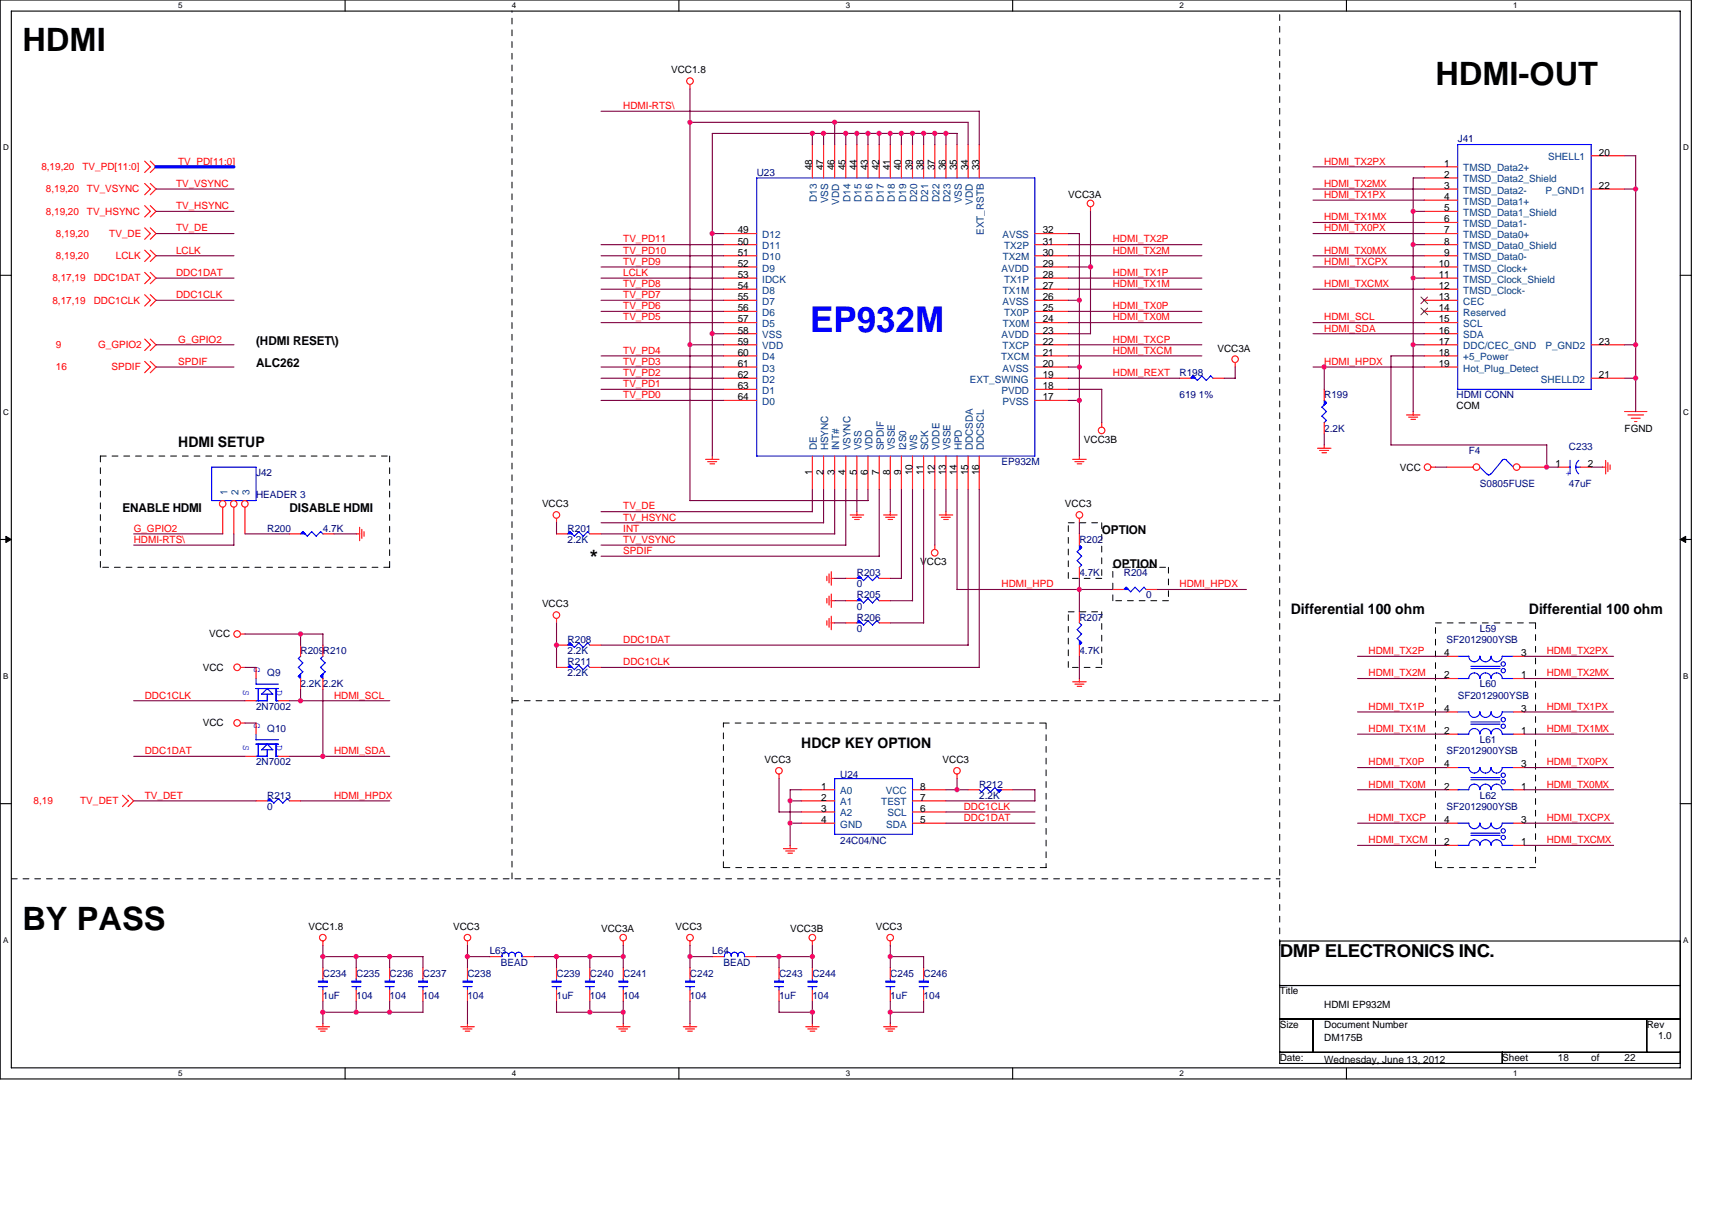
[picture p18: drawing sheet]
<svg xmlns="http://www.w3.org/2000/svg" width="297mm" height="210mm" viewBox="0 0 297 210" stroke-linecap="round" stroke-linejoin="round" font-family="sans-serif">
<defs><g id="words">
<text font-size="6.2" fill="#00f" x="140.6" y="57.7">EP932M</text>
<g font-size="5.6">
<text x="3.9" y="8.9">HDMI</text>
<text x="249.1" y="14.7">HDMI-OUT</text>
<text x="3.9" y="161.4">BY PASS</text>
</g>
<text font-size="3.7" x="102.3" y="98">*</text>
<text font-size="3.1" x="222" y="166.2">DMP ELECTRONICS INC.</text>
<g font-size="2.5">
<text x="30.9" y="77.6">HDMI SETUP</text>
<text x="224" y="106.6">Differential 100 ohm</text>
<text x="265.3" y="106.6">Differential 100 ohm</text>
<text x="139" y="129.7">HDCP KEY OPTION</text>
</g>
<g font-size="2.1">
<text x="44.4" y="59.9">(HDMI RESET\)</text>
<text x="44.4" y="63.7">ALC262</text>
<text x="21.3" y="88.8">ENABLE HDMI</text>
<text x="50.2" y="88.8">DISABLE HDMI</text>
<text x="191.2" y="92.7">OPTION</text>
<text x="193.1" y="98.5">OPTION</text>
</g>
<g font-size="1.7">
<text x="116.4" y="12.7">VCC1.8</text>
<text x="140.9" y="29.5" transform="rotate(-90 140.9 29.5)">48</text>
<text x="142.9" y="29.5" transform="rotate(-90 142.9 29.5)">47</text>
<text x="144.8" y="29.5" transform="rotate(-90 144.8 29.5)">46</text>
<text x="146.7" y="29.5" transform="rotate(-90 146.7 29.5)">45</text>
<text x="148.7" y="29.5" transform="rotate(-90 148.7 29.5)">44</text>
<text x="150.6" y="29.5" transform="rotate(-90 150.6 29.5)">43</text>
<text x="152.5" y="29.5" transform="rotate(-90 152.5 29.5)">42</text>
<text x="154.4" y="29.5" transform="rotate(-90 154.4 29.5)">41</text>
<text x="156.4" y="29.5" transform="rotate(-90 156.4 29.5)">40</text>
<text x="158.3" y="29.5" transform="rotate(-90 158.3 29.5)">39</text>
<text x="160.2" y="29.5" transform="rotate(-90 160.2 29.5)">38</text>
<text x="162.2" y="29.5" transform="rotate(-90 162.2 29.5)">37</text>
<text x="164.1" y="29.5" transform="rotate(-90 164.1 29.5)">36</text>
<text x="166" y="29.5" transform="rotate(-90 166 29.5)">35</text>
<text x="168" y="29.5" transform="rotate(-90 168 29.5)">34</text>
<text x="169.9" y="29.5" transform="rotate(-90 169.9 29.5)">33</text>
<text x="250.6" y="28.9">1</text>
<text x="277.4" y="27">20</text>
<text x="185.4" y="34.4">VCC3A</text>
<text x="250.6" y="32.8">3</text>
<text x="250.6" y="30.9">2</text>
<text x="250.6" y="34.7">4</text>
<text x="277.4" y="32.8">22</text>
<text x="128" y="40.5">49</text>
<text x="180.9" y="40.5">32</text>
<text x="250.6" y="36.7">5</text>
<text x="250.6" y="40.5">7</text>
<text x="250.6" y="38.6">6</text>
<text x="128" y="42.4">50</text>
<text x="128" y="44.4">51</text>
<text x="128" y="46.3">52</text>
<text x="180.9" y="42.4">31</text>
<text x="180.9" y="44.4">30</text>
<text x="180.9" y="46.3">29</text>
<text x="249.6" y="46.3">10</text>
<text x="250.6" y="44.4">9</text>
<text x="250.6" y="42.4">8</text>
<text x="128" y="48.2">53</text>
<text x="128" y="50.2">54</text>
<text x="128" y="52.1">55</text>
<text x="180.9" y="48.2">28</text>
<text x="180.9" y="50.2">27</text>
<text x="180.9" y="52.1">26</text>
<text x="249.6" y="48.2">11</text>
<text x="249.6" y="52.1">13</text>
<text x="249.6" y="50.2">12</text>
<text x="128" y="54">56</text>
<text x="128" y="56">57</text>
<text x="128" y="57.9">58</text>
<text x="128" y="59.8">59</text>
<text x="180.9" y="54">25</text>
<text x="180.9" y="56">24</text>
<text x="180.9" y="57.9">23</text>
<text x="180.9" y="59.8">22</text>
<text x="249.6" y="56">15</text>
<text x="249.6" y="59.8">17</text>
<text x="249.6" y="54">14</text>
<text x="249.6" y="57.9">16</text>
<text x="277.4" y="59.8">23</text>
<text x="128" y="61.7">60</text>
<text x="128" y="63.7">61</text>
<text x="128" y="65.6">62</text>
<text x="180.9" y="61.7">21</text>
<text x="180.9" y="63.7">20</text>
<text x="180.9" y="65.6">19</text>
<text x="211.2" y="61">VCC3A</text>
<text x="249.6" y="63.7">19</text>
<text x="249.6" y="61.7">18</text>
<text x="277.4" y="65.6">21</text>
<text x="128" y="67.5">63</text>
<text x="128" y="69.5">64</text>
<text x="180.9" y="67.5">18</text>
<text x="180.9" y="69.5">17</text>
<text x="252.7" y="71">COM</text>
<text x="188.1" y="76.8">VCC3B</text>
<text x="281.9" y="74.9">FGND</text>
<text x="140.9" y="82.5" transform="rotate(-90 140.9 82.5)">1</text>
<text x="142.9" y="82.5" transform="rotate(-90 142.9 82.5)">2</text>
<text x="144.8" y="82.5" transform="rotate(-90 144.8 82.5)">3</text>
<text x="146.7" y="82.5" transform="rotate(-90 146.7 82.5)">4</text>
<text x="148.7" y="82.5" transform="rotate(-90 148.7 82.5)">5</text>
<text x="150.6" y="82.5" transform="rotate(-90 150.6 82.5)">6</text>
<text x="152.5" y="82.5" transform="rotate(-90 152.5 82.5)">7</text>
<text x="154.4" y="82.5" transform="rotate(-90 154.4 82.5)">8</text>
<text x="156.4" y="82.5" transform="rotate(-90 156.4 82.5)">9</text>
<text x="158.3" y="82.5" transform="rotate(-90 158.3 82.5)">10</text>
<text x="160.2" y="82.5" transform="rotate(-90 160.2 82.5)">11</text>
<text x="162.2" y="82.5" transform="rotate(-90 162.2 82.5)">12</text>
<text x="164.1" y="82.5" transform="rotate(-90 164.1 82.5)">13</text>
<text x="166" y="82.5" transform="rotate(-90 166 82.5)">14</text>
<text x="168" y="82.5" transform="rotate(-90 168 82.5)">15</text>
<text x="169.9" y="82.5" transform="rotate(-90 169.9 82.5)">16</text>
<text x="242.9" y="81.7">VCC</text>
<text x="269.9" y="81">1</text>
<text x="275.5" y="81">2</text>
<text x="94" y="88">VCC3</text>
<text x="184.8" y="88">VCC3</text>
<text x="159.7" y="98.1">VCC3</text>
<text x="94" y="105.4">VCC3</text>
<text x="36.3" y="110.6">VCC</text>
<text x="250.6" y="113.9">4</text>
<text x="263.9" y="113.9">3</text>
<text x="35.2" y="116.4">VCC</text>
<text x="250.6" y="117.7">2</text>
<text x="263.9" y="117.7">1</text>
<text x="250.6" y="123.5">4</text>
<text x="263.9" y="123.5">3</text>
<text x="35.2" y="126">VCC</text>
<text x="250.6" y="127.4">2</text>
<text x="263.9" y="127.4">1</text>
<text x="132.6" y="132.4">VCC3</text>
<text x="142.5" y="137">1</text>
<text x="159.7" y="137">8</text>
<text x="163.5" y="132.4">VCC3</text>
<text x="250.6" y="133.2">4</text>
<text x="250.6" y="137">2</text>
<text x="263.9" y="137">1</text>
<text x="263.9" y="133.2">3</text>
<text x="142.5" y="140.9">3</text>
<text x="142.5" y="139">2</text>
<text x="142.5" y="142.8">4</text>
<text x="159.7" y="140.9">6</text>
<text x="159.7" y="142.8">5</text>
<text x="159.7" y="139">7</text>
<text x="250.6" y="142.8">4</text>
<text x="263.9" y="142.8">3</text>
<text x="250.6" y="146.7">2</text>
<text x="263.9" y="146.7">1</text>
<text x="53.5" y="161.4">VCC1.8</text>
<text x="78.6" y="161.4">VCC3</text>
<text x="104.3" y="161.8">VCC3A</text>
<text x="117.2" y="161.4">VCC3</text>
<text x="137.1" y="161.8">VCC3B</text>
<text x="152" y="161.4">VCC3</text>
<text x="222" y="172.6">Title</text>
<text x="222" y="178.4">Size</text>
<text x="229.8" y="174.9">HDMI EP932M</text>
<text x="229.8" y="178.4">Document Number</text>
<text x="285.7" y="178.4">Rev</text>
<text x="222" y="184.2">Date:</text>
<text x="229.8" y="184.6">Wednesday, June 13, 2012</text>
<text x="229.8" y="180.7">DM175B</text>
<text x="260.6" y="184.2">Sheet</text>
<text x="270.3" y="184.1">18</text>
<text x="276.1" y="184.1">of</text>
<text x="281.9" y="184.1">22</text>
<text x="287.7" y="180.3">1.0</text>
</g>
<g font-size="1.7" fill="#f00">
<text x="108.1" y="18.9">HDMI-RTS\</text>
<text x="7.2" y="29.5">8,19,20</text>
<text x="14.3" y="29.5">TV_PD[11:0]</text>
<text x="30.9" y="28.6">TV_PD[11:0]</text>
<text x="229.8" y="28.6">HDMI_TX2PX</text>
<text x="8" y="33.4">8,19,20</text>
<text x="15.1" y="33.4">TV_VSYNC</text>
<text x="30.5" y="32.4">TV_VSYNC</text>
<text x="229.8" y="32.4">HDMI_TX2MX</text>
<text x="229.8" y="34.4">HDMI_TX1PX</text>
<text x="8" y="37.3">8,19,20</text>
<text x="9.7" y="41.1">8,19,20</text>
<text x="15.1" y="37.3">TV_HSYNC</text>
<text x="19" y="41.1">TV_DE</text>
<text x="30.5" y="36.3">TV_HSYNC</text>
<text x="30.5" y="40.2">TV_DE</text>
<text x="229.8" y="40.2">HDMI_TX0PX</text>
<text x="229.8" y="38.2">HDMI_TX1MX</text>
<text x="9.7" y="45">8,19,20</text>
<text x="20.1" y="45">LCLK</text>
<text x="30.5" y="47.9">DDC1DAT</text>
<text x="30.5" y="44">LCLK</text>
<text x="108.1" y="42.1">TV_PD11</text>
<text x="108.1" y="44">TV_PD10</text>
<text x="108.1" y="45.9">TV_PD9</text>
<text x="108.1" y="47.9">LCLK</text>
<text x="193.1" y="42.1">HDMI_TX2P</text>
<text x="193.1" y="44">HDMI_TX2M</text>
<text x="193.1" y="47.9">HDMI_TX1P</text>
<text x="229.8" y="44">HDMI_TX0MX</text>
<text x="229.8" y="45.9">HDMI_TXCPX</text>
<text x="9.1" y="52.7">8,17,19</text>
<text x="9.1" y="48.8">8,17,19</text>
<text x="16.3" y="52.7">DDC1CLK</text>
<text x="16.3" y="48.8">DDC1DAT</text>
<text x="30.5" y="51.7">DDC1CLK</text>
<text x="108.1" y="49.8">TV_PD8</text>
<text x="108.1" y="51.7">TV_PD7</text>
<text x="108.1" y="53.7">TV_PD6</text>
<text x="193.1" y="49.8">HDMI_TX1M</text>
<text x="193.1" y="53.7">HDMI_TX0P</text>
<text x="229.8" y="49.8">HDMI_TXCMX</text>
<text x="30.9" y="59.5">G_GPIO2</text>
<text x="108.1" y="55.6">TV_PD5</text>
<text x="193.1" y="55.6">HDMI_TX0M</text>
<text x="193.1" y="59.5">HDMI_TXCP</text>
<text x="229.8" y="55.6">HDMI_SCL</text>
<text x="229.8" y="57.5">HDMI_SDA</text>
<text x="9.7" y="64.3">16</text>
<text x="9.7" y="60.4">9</text>
<text x="17" y="60.4">G_GPIO2</text>
<text x="19.3" y="64.3">SPDIF</text>
<text x="30.9" y="63.3">SPDIF</text>
<text x="108.1" y="61.4">TV_PD4</text>
<text x="108.1" y="63.3">TV_PD3</text>
<text x="108.1" y="65.2">TV_PD2</text>
<text x="193.1" y="65.2">HDMI_REXT</text>
<text x="193.1" y="61.4">HDMI_TXCM</text>
<text x="229.8" y="63.3">HDMI_HPDX</text>
<text x="108.1" y="67.2">TV_PD1</text>
<text x="108.1" y="69.1">TV_PD0</text>
<text x="108.1" y="88.4">TV_DE</text>
<text x="23.2" y="94.2">HDMI-RTS\</text>
<text x="23.2" y="92.3">G_GPIO2</text>
<text x="108.1" y="90.3">TV_HSYNC</text>
<text x="108.1" y="92.3">INT</text>
<text x="108.1" y="94.2">TV_VSYNC</text>
<text x="108.1" y="96.1">SPDIF</text>
<text x="173.8" y="101.9">HDMI_HPD</text>
<text x="204.7" y="101.9">HDMI_HPDX</text>
<text x="108.1" y="111.6">DDC1DAT</text>
<text x="237.5" y="113.5">HDMI_TX2P</text>
<text x="268.4" y="113.5">HDMI_TX2PX</text>
<text x="108.1" y="115.4">DDC1CLK</text>
<text x="237.5" y="117.4">HDMI_TX2M</text>
<text x="268.4" y="117.4">HDMI_TX2MX</text>
<text x="25.1" y="121.2">DDC1CLK</text>
<text x="58" y="121.2">HDMI_SCL</text>
<text x="237.5" y="123.1">HDMI_TX1P</text>
<text x="268.4" y="123.1">HDMI_TX1PX</text>
<text x="25.1" y="130.9">DDC1DAT</text>
<text x="58" y="130.9">HDMI_SDA</text>
<text x="237.5" y="127">HDMI_TX1M</text>
<text x="268.4" y="127">HDMI_TX1MX</text>
<text x="237.5" y="132.8">HDMI_TX0P</text>
<text x="237.5" y="136.7">HDMI_TX0M</text>
<text x="268.4" y="132.8">HDMI_TX0PX</text>
<text x="268.4" y="136.7">HDMI_TX0MX</text>
<text x="5.8" y="139.6">8,19</text>
<text x="13.9" y="139.6">TV_DET</text>
<text x="25.1" y="138.6">TV_DET</text>
<text x="58" y="138.6">HDMI_HPDX</text>
<text x="167.2" y="142.5">DDC1DAT</text>
<text x="167.2" y="140.5">DDC1CLK</text>
<text x="237.5" y="142.5">HDMI_TXCP</text>
<text x="268.4" y="142.5">HDMI_TXCPX</text>
<text x="237.5" y="146.3">HDMI_TXCM</text>
<text x="268.4" y="146.3">HDMI_TXCMX</text>
</g>
<g font-size="1.7" fill="#000080">
<text x="252.9" y="24.7">J41</text>
<text x="131.3" y="30.5">U23</text>
<text x="204.7" y="65.2">R198</text>
<text x="204.7" y="69.1">619 1%</text>
<text x="229.8" y="69.1">R199</text>
<text x="252.7" y="69.1">HDMI CONN</text>
<text x="229.8" y="74.9">2.2K</text>
<text x="44.4" y="82.6">J42</text>
<text x="173.8" y="80.7">EP932M</text>
<text x="254.8" y="78.8">F4</text>
<text x="272.2" y="78.2">C233</text>
<text x="44.4" y="86.5">HEADER 3</text>
<text x="256.8" y="84.5">S0805FUSE</text>
<text x="272.2" y="84.5">47uF</text>
<text x="46.4" y="92.3">R200</text>
<text x="56" y="92.3">4.7K</text>
<text x="98.5" y="92.3">R201</text>
<text x="98.5" y="94.2">2.2K</text>
<text x="187.3" y="94.2">R202</text>
<text x="148.7" y="100">R203</text>
<text x="148.7" y="101.9">0</text>
<text x="187.3" y="100">4.7K</text>
<text x="195" y="100">R204</text>
<text x="148.7" y="107.7">R206</text>
<text x="148.7" y="103.8">R205</text>
<text x="148.7" y="105.8">0</text>
<text x="187.3" y="107.7">R207</text>
<text x="198.9" y="103.8">0</text>
<text x="52.2" y="113.5">R209R210</text>
<text x="98.5" y="111.6">R208</text>
<text x="98.5" y="113.5">2.2K</text>
<text x="148.7" y="109.6">0</text>
<text x="187.3" y="113.5">4.7K</text>
<text x="251" y="111.6">SF2012900YSB</text>
<text x="256.8" y="109.6">L59</text>
<text x="46.4" y="117.4">Q9</text>
<text x="52.2" y="119.3">2.2K 2.2K</text>
<text x="98.5" y="115.4">R211</text>
<text x="98.5" y="117.4">2.2K</text>
<text x="256.8" y="119.3">L60</text>
<text x="44.4" y="123.1">2N7002</text>
<text x="252.9" y="121.2">SF2012900YSB</text>
<text x="46.4" y="127">Q10</text>
<text x="251" y="130.9">SF2012900YSB</text>
<text x="256.8" y="128.9">L61</text>
<text x="44.4" y="132.8">2N7002</text>
<text x="145.8" y="134.9">U24</text>
<text x="169.9" y="136.7">R212</text>
<text x="46.4" y="138.6">R213</text>
<text x="46.4" y="140.5">0</text>
<text x="169.9" y="138.6">2.2K</text>
<text x="251" y="140.5">SF2012900YSB</text>
<text x="256.8" y="138.6">L62</text>
<text x="145.8" y="146.5">24C04/NC</text>
<text x="85" y="165.6">L63</text>
<text x="86.9" y="167.6">BEAD</text>
<text x="123.6" y="165.6">L64</text>
<text x="125.5" y="167.6">BEAD</text>
<text x="56" y="169.5">C234</text>
<text x="56" y="173.4">1uF</text>
<text x="61.8" y="169.5">C235</text>
<text x="61.8" y="173.4">104</text>
<text x="67.6" y="169.5">C236</text>
<text x="67.6" y="173.4">104</text>
<text x="73.4" y="169.5">C237</text>
<text x="73.4" y="173.4">104</text>
<text x="81.1" y="169.5">C238</text>
<text x="81.1" y="173.4">104</text>
<text x="96.6" y="169.5">C239</text>
<text x="96.6" y="173.4">1uF</text>
<text x="102.3" y="169.5">C240</text>
<text x="102.3" y="173.4">104</text>
<text x="108.1" y="169.5">C241</text>
<text x="108.1" y="173.4">104</text>
<text x="119.7" y="169.5">C242</text>
<text x="119.7" y="173.4">104</text>
<text x="135.2" y="169.5">C243</text>
<text x="135.2" y="173.4">1uF</text>
<text x="140.9" y="169.5">C244</text>
<text x="140.9" y="173.4">104</text>
<text x="154.5" y="169.5">C245</text>
<text x="154.5" y="173.4">1uF</text>
<text x="160.2" y="169.5">C246</text>
<text x="160.2" y="173.4">104</text>
</g>
<g font-size="1.7" fill="#004080">
<text x="253.9" y="29.7">TMSD_Data2+</text>
<text x="268.6" y="27.8">SHELL1</text>
<text x="141.7" y="35" transform="rotate(-90 141.7 35)">D13</text>
<text x="143.7" y="35.3" transform="rotate(-90 143.7 35.3)">VSS</text>
<text x="145.6" y="35.5" transform="rotate(-90 145.6 35.5)">VDD</text>
<text x="147.5" y="35" transform="rotate(-90 147.5 35)">D14</text>
<text x="149.5" y="35" transform="rotate(-90 149.5 35)">D15</text>
<text x="151.4" y="35" transform="rotate(-90 151.4 35)">D16</text>
<text x="153.3" y="35" transform="rotate(-90 153.3 35)">D17</text>
<text x="155.3" y="35" transform="rotate(-90 155.3 35)">D18</text>
<text x="157.2" y="35" transform="rotate(-90 157.2 35)">D19</text>
<text x="159.1" y="35" transform="rotate(-90 159.1 35)">D20</text>
<text x="161.1" y="35" transform="rotate(-90 161.1 35)">D21</text>
<text x="163" y="35" transform="rotate(-90 163 35)">D22</text>
<text x="164.9" y="35" transform="rotate(-90 164.9 35)">D23</text>
<text x="166.9" y="35.3" transform="rotate(-90 166.9 35.3)">VSS</text>
<text x="168.8" y="35.5" transform="rotate(-90 168.8 35.5)">VDD</text>
<text x="253.9" y="33.6">TMSD_Data2-</text>
<text x="253.9" y="31.7">TMSD_Data2_Shield</text>
<text x="253.9" y="35.5">TMSD_Data1+</text>
<text x="268.1" y="33.6">P_GND1</text>
<text x="132.3" y="41.3">D12</text>
<text x="170.7" y="40.7" transform="rotate(-90 170.7 40.7)">EXT_RSTB</text>
<text x="173.9" y="41.3">AVSS</text>
<text x="253.9" y="37.5">TMSD_Data1_Shield</text>
<text x="253.9" y="41.3">TMSD_Data0+</text>
<text x="253.9" y="39.4">TMSD_Data1-</text>
<text x="132.3" y="43.2">D11</text>
<text x="132.3" y="45.2">D10</text>
<text x="132.3" y="47.1">D9</text>
<text x="173.8" y="47.1">AVDD</text>
<text x="174" y="45.2">TX2M</text>
<text x="174.2" y="43.2">TX2P</text>
<text x="253.9" y="45.2">TMSD_Data0-</text>
<text x="253.9" y="43.2">TMSD_Data0_Shield</text>
<text x="253.9" y="47.1">TMSD_Clock+</text>
<text x="132.3" y="49">IDCK</text>
<text x="132.3" y="51">D8</text>
<text x="132.3" y="52.9">D7</text>
<text x="173.9" y="52.9">AVSS</text>
<text x="174" y="51">TX1M</text>
<text x="174.2" y="49">TX1P</text>
<text x="253.9" y="49">TMSD_Clock_Shield</text>
<text x="253.9" y="52.9">CEC</text>
<text x="253.9" y="51">TMSD_Clock-</text>
<text x="132.3" y="54.8">D6</text>
<text x="132.3" y="56.8">D5</text>
<text x="132.3" y="58.7">VSS</text>
<text x="173.8" y="58.7">AVDD</text>
<text x="174" y="56.8">TX0M</text>
<text x="174.2" y="54.8">TX0P</text>
<text x="253.9" y="56.8">SCL</text>
<text x="253.9" y="54.8">Reserved</text>
<text x="253.9" y="58.7">SDA</text>
<text x="132.3" y="60.6">VDD</text>
<text x="132.3" y="62.5">D4</text>
<text x="132.3" y="64.5">D3</text>
<text x="173.7" y="62.5">TXCM</text>
<text x="173.9" y="64.5">AVSS</text>
<text x="174" y="60.6">TXCP</text>
<text x="253.9" y="60.6">DDC/CEC_GND</text>
<text x="253.9" y="64.5">Hot_Plug_Detect</text>
<text x="253.9" y="62.5">+5_Power</text>
<text x="268.1" y="60.6">P_GND2</text>
<text x="132.3" y="66.4">D2</text>
<text x="132.3" y="68.3">D1</text>
<text x="132.3" y="70.3">D0</text>
<text x="168.3" y="66.4">EXT_SWING</text>
<text x="173.8" y="68.3">PVDD</text>
<text x="173.9" y="70.3">PVSS</text>
<text x="267.4" y="66.4">SHELLD2</text>
<text x="141.7" y="78.2" transform="rotate(-90 141.7 78.2)">DE</text>
<text x="143.7" y="78.2" transform="rotate(-90 143.7 78.2)">HSYNC</text>
<text x="145.6" y="78.2" transform="rotate(-90 145.6 78.2)">INT#</text>
<text x="147.5" y="78.2" transform="rotate(-90 147.5 78.2)">VSYNC</text>
<text x="149.5" y="78.2" transform="rotate(-90 149.5 78.2)">VSS</text>
<text x="151.4" y="78.2" transform="rotate(-90 151.4 78.2)">VDD</text>
<text x="153.3" y="78.2" transform="rotate(-90 153.3 78.2)">SPDIF</text>
<text x="155.3" y="78.2" transform="rotate(-90 155.3 78.2)">VSSE</text>
<text x="157.2" y="78.2" transform="rotate(-90 157.2 78.2)">I2S0</text>
<text x="159.1" y="78.2" transform="rotate(-90 159.1 78.2)">WS</text>
<text x="161.1" y="78.2" transform="rotate(-90 161.1 78.2)">SCK</text>
<text x="163" y="78.2" transform="rotate(-90 163 78.2)">VDDE</text>
<text x="164.9" y="78.2" transform="rotate(-90 164.9 78.2)">VSSE</text>
<text x="166.9" y="78.2" transform="rotate(-90 166.9 78.2)">HPD</text>
<text x="168.8" y="78.2" transform="rotate(-90 168.8 78.2)">DDCSDA</text>
<text x="170.7" y="78.2" transform="rotate(-90 170.7 78.2)">DDCSCL</text>
<text x="39.5" y="85.9" transform="rotate(-90 39.5 85.9)">1</text>
<text x="41.4" y="85.9" transform="rotate(-90 41.4 85.9)">2</text>
<text x="43.3" y="85.9" transform="rotate(-90 43.3 85.9)">3</text>
<text x="145.8" y="137.8">A0</text>
<text x="153.7" y="137.8">VCC</text>
<text x="145.8" y="141.7">A2</text>
<text x="145.8" y="139.8">A1</text>
<text x="145.8" y="143.6">GND</text>
<text x="152.9" y="139.8">TEST</text>
<text x="153.8" y="143.6">SDA</text>
<text x="154" y="141.7">SCL</text>
</g>
<g font-size="1.7" fill="#00f">
<text x="272.6" y="81.8" transform="rotate(180 272.6 81.8)">+</text>
<text x="42.2" y="119.7" transform="rotate(90 42.2 119.7)">S</text>
<text x="44.1" y="115.8" transform="rotate(90 44.1 115.8)">G</text>
<text x="48" y="119.7" transform="rotate(90 48 119.7)">D</text>
<text x="44.1" y="125.5" transform="rotate(90 44.1 125.5)">G</text>
<text x="42.2" y="129.3" transform="rotate(90 42.2 129.3)">S</text>
<text x="48" y="129.3" transform="rotate(90 48 129.3)">D</text>
</g>
<g font-size="1.4">
<text x="30.9" y="1.5">5</text>
<text x="88.8" y="1.5">4</text>
<text x="146.7" y="1.5">3</text>
<text x="204.7" y="1.5">2</text>
<text x="262.6" y="1.5">1</text>
<text x=".5" y="26.1">D</text>
<text x="292" y="26.1">D</text>
<text x=".5" y="71.9">C</text>
<text x="292" y="71.9">C</text>
<text x=".5" y="117.8">B</text>
<text x="292" y="117.8">B</text>
<text x=".5" y="163.6">A</text>
<text x="292" y="163.6">A</text>
<text x="30.9" y="186.8">5</text>
<text x="88.8" y="186.8">4</text>
<text x="146.7" y="186.8">3</text>
<text x="204.7" y="186.8">2</text>
<text x="262.6" y="186.8">1</text>
</g>
</g></defs>
<path d="M0 0h293.5v187.2h-293.5zM2 1.9h289.5v183.4h-289.5z" fill="none" stroke="#000" stroke-width=".19"/>
<g fill="#fff">
<path d="M30.9 .2h.8v1.6h-.8z"/>
<path d="M30.9 185.5h.8v1.6h-.8z"/>
</g>
<path d="M59.9 0v1.9M59.9 185.3v1.9" fill="none" stroke="#000" stroke-width=".19"/>
<g fill="#fff">
<path d="M88.8 .2h.8v1.6h-.8z"/>
<path d="M88.8 185.5h.8v1.6h-.8z"/>
</g>
<path d="M117.8 0v1.9M117.8 185.3v1.9" fill="none" stroke="#000" stroke-width=".19"/>
<g fill="#fff">
<path d="M146.7 .2h.8v1.6h-.8z"/>
<path d="M146.7 185.5h.8v1.6h-.8z"/>
</g>
<path d="M175.7 0v1.9M175.7 185.3v1.9" fill="none" stroke="#000" stroke-width=".19"/>
<g fill="#fff">
<path d="M204.7 .2h.7v1.6h-.7z"/>
<path d="M204.7 185.5h.7v1.6h-.7z"/>
</g>
<path d="M233.6 0v1.9M233.6 185.3v1.9" fill="none" stroke="#000" stroke-width=".19"/>
<g fill="#fff">
<path d="M262.6 .2h.7v1.6h-.7z"/>
<path d="M262.6 185.5h.7v1.6h-.7z"/>
<path d="M.5 24.8h1v1.6h-1z"/>
<path d="M292 24.8h1v1.6h-1z"/>
<path d="M.5 70.7h1v1.5h-1z"/>
<path d="M292 70.7h1v1.5h-1z"/>
</g>
<path d="M0 47.8h2M291.5 47.8h2" fill="none" stroke="#000" stroke-width=".19"/>
<g fill="#fff">
<path d="M.5 116.5h.9v1.6h-.9z"/>
<path d="M292 116.5h.9v1.6h-.9z"/>
</g>
<path d="M0 93.6h2M291.5 93.6h2" fill="none" stroke="#000" stroke-width=".19"/>
<path d="M1 93.1l1 .5-1 .5zM291.5 93.6l1-.5v1z" fill="#000" stroke="#000" stroke-width=".17"/>
<g fill="#fff">
<path d="M.5 162.4h.9v1.5h-.9z"/>
<path d="M292 162.4h.9v1.5h-.9z"/>
</g>
<path d="M0 139.5h2M291.5 139.5h2M222 163.3h69.5v21.3h-69.5zM222 171h69.5M222 176.8h69.5M227.8 176.8v5.8M285.7 176.8v5.8M222 182.6h69.5M260.6 182.6v2" fill="none" stroke="#000" stroke-width=".19"/>
<g fill="none" stroke="#000" stroke-width=".17" stroke-dasharray="1 1 1 1 1 1 1 1">
<path d="M17.4 79.1h50.2M67.6 79.1v19.3M17.4 98.4v-19.3M67.6 98.4h-50.2M185.4 90.7h5.8M191.2 90.7v9.7M193.1 98.4h9.6M202.7 98.4v5.8M185.4 100.4v-9.7M185.4 106.2h5.8M185.4 115.8v-9.6M191.2 100.4h-5.8"/>
<path d="M191.2 106.2v9.6M191.2 115.8h-5.8M193.1 104.2v-5.8M202.7 104.2h-9.6M249.1 108.1h17.3M266.4 108.1v42.5M125.5 125.5h56M181.5 125.5v25.1M222 121.6h-133.2M2 152.5h220.1M88.8 152.5v-150.6M125.5 150.6v-25.1"/>
<path d="M181.5 150.6h-56M249.1 150.6v-42.5M266.4 150.6h-17.3M222 164.1v-162.2"/>
</g>
<g fill="none" stroke="#f00" stroke-width=".19">
<path d="M119.7 14.7v.8M25.1 31.8l1 1-1 1M25.1 35.7l1 1-1 1M25.1 39.5l1 1-1 1M25.1 28l1 1-1 .9M26.1 31.8l1 1-1 1M26.1 35.7l1 1-1 1M26.1 39.5l1 1-1 1M26.1 28l1 1-1 .9M140.9 25.1v5.8M142.9 25.1v5.8M144.8 25.1v5.8"/>
<path d="M146.7 25.1v5.8M148.7 25.1v5.8M150.6 25.1v5.8M152.5 25.1v5.8M154.5 25.1v5.8M156.4 25.1v5.8M158.3 25.1v5.8M160.2 25.1v5.8M162.2 25.1v5.8M164.1 25.1v5.8M166 25.1v5.8M168 25.1v5.8"/>
<path d="M169.9 25.1v5.8M189.2 35.9v.8M247.1 29h5.8M247.1 32.8h5.8M247.1 36.7h5.8M247.1 30.9h5.8M247.1 34.7h5.8M247.1 38.6h5.8M276.1 32.8h5.8M276.1 27h5.8M25.1 51.1l1 1-1 1M25.1 47.3l1 1-1 .9"/>
<path d="M25.1 43.4l1 1-1 1M25.1 58.8l1 1-1 1M26.1 51.1l1 1-1 1M26.1 47.3l1 1-1 .9M26.1 43.4l1 1-1 1M26.1 58.8l1 1-1 1M125.5 40.5h5.8M125.5 44.4h5.8M125.5 48.3h5.8M125.5 52.1h5.8M125.5 56h5.8M125.5 59.8h5.8"/>
<path d="M125.5 42.5h5.8M125.5 46.3h5.8M125.5 50.2h5.8M125.5 54h5.8M125.5 57.9h5.8M179.6 40.5h5.8M179.6 44.4h5.8M179.6 48.3h5.8M179.6 52.1h5.8M179.6 56h5.8M179.6 59.8h5.8M179.6 42.5h5.8"/>
<path d="M179.6 46.3h5.8M179.6 50.2h5.8M179.6 54h5.8M179.6 57.9h5.8M247.1 40.5h5.8M247.1 44.4h5.8M247.1 48.3h5.8M247.1 52.1h5.8M247.1 56h5.8M247.1 59.8h5.8M247.1 42.5h5.8M247.1 46.3h5.8"/>
<path d="M247.1 50.2h5.8M247.1 54h5.8M247.1 57.9h5.8M276.1 59.8h5.8M25.1 62.7l1 1-1 1M26.1 62.7l1 1-1 1M122.4 79.7h2.4M123.6 79.1v.6M125.5 65.6h5.8M125.5 63.7h5.8M125.5 61.8h5.8M125.5 67.6h5.8"/>
<path d="M125.5 69.5h5.8M140.9 79.1v5.8M142.9 79.1v5.8M144.8 79.1v5.8M146.7 79.1v5.8M148.7 79.1v5.8M150.6 79.1v5.8M152.5 79.1v5.8M154.5 79.1v5.8M156.4 79.1v5.8M158.3 79.1v5.8M160.2 79.1v5.8"/>
<path d="M162.2 79.1v5.8M164.1 79.1v5.8M166 79.1v5.8M168 79.1v5.8M169.9 79.1v5.8M179.6 65.6h5.8M179.6 63.7h5.8M179.6 61.8h5.8M179.6 67.6h5.8M179.6 69.5h5.8M186.1 79.7h2.4M187.3 79.1v.6"/>
<path d="M191.2 73.3v.8M204.7 65.6h1.9M210.5 65.6h1.9M214.3 62.9v.8M228.6 77.8h2.3M229 78.2h1.5M229.4 78.6h.8M229.8 67.6v1.9M229.8 73.3v2M229.8 77.2v.6M244 72h2.4M244.4 72.4h1.6"/>
<path d="M244.8 72.8h.8M245.2 71.4v.6M247.1 63.7h5.8M247.1 61.8h5.8M276.1 65.6h5.8M278.6 79.9v2.4M281.9 71.4h3.8M282.4 72h2.8M283 72.6h1.6M283.6 73.2h.4M38.6 88v4.6M40.6 88v4.6"/>
<path d="M42.5 88v4.6M50.2 92.6h2M56 92.6h2M61.8 92.6h.6M62.4 91.5v2.3M62.8 91.9v1.5M63.2 92.3v.8M96.6 90v.7M96.6 92.6h1.9M102.3 92.6h2M122.8 80.1h1.6M123.2 80.5h.8"/>
<path d="M143.5 100v.8M143.8 99.6v1.6M144.2 99.2v2.4M147.5 89.4h2.4M147.9 89.8h1.6M148.3 90.1h.8M148.7 88.8v.6M153.3 89.4h2.4M153.7 89.8h1.5M154.1 90.1h.8M154.5 88.8v.6M162.2 94.6v.8"/>
<path d="M163 89.4h2.3M163.3 89.8h1.6M163.7 90.1h.8M164.1 88.8v.6M186.5 80.1h1.6M186.9 80.5h.8M187.3 90v.7M187.3 92.6v2M187.3 98.4v2M248.3 81.1h.8M251 81.1h4.6M263.7 81.1h4.7"/>
<path d="M270.3 81.1h1.9M274.1 81.1h2M278 81.1h.6M279 80.3v1.6M279.4 80.7v.8M41.7 115.8h.8M41.7 110h.8M44.4 115.8v2M52.2 112v1.9M52.2 117.8v1.9M56 112v1.9M56 117.8v1.9"/>
<path d="M96.6 115.8h1.9M96.6 107.3v.8M96.6 112h1.9M102.3 115.8h2M102.3 112h2M143.5 103.8v.8M143.5 107.7v.8M143.8 103.4v1.6M143.8 107.3v1.6M144.2 100.4h.6M144.2 104.2h.6M144.2 108.1h.6"/>
<path d="M144.2 103.1v2.3M144.2 106.9v2.4M146.7 100.4h2M146.7 104.2h2M146.7 108.1h2M152.5 100.4h2M152.5 104.2h2M152.5 108.1h2M186.1 118.3h2.4M186.5 118.7h1.6M186.9 119.1h.8M187.3 106.2v1.9"/>
<path d="M187.3 112v1.9M187.3 117.8v.5M193.1 102.3h1.9M198.9 102.3h1.9M251 117.8h1.9M251 113.9h1.9M262.6 117.8h1.9M262.6 113.9h1.9M21.2 138l1 1-1 1M22.2 138l1 1-1 1M41.7 125.5h.8M42.5 131.3h1.9"/>
<path d="M42.5 121.6h1.9M44.4 125.5v1.9M44.4 139h2M48.3 131.3h1.9M48.3 121.6h1.9M50.2 139h2M135.2 134.3v.8M139 139h5.8M139 137.1h5.8M158.3 139h5.8M158.3 137.1h5.8M166 134.3v.8"/>
<path d="M168 137.1h1.9M173.8 137.1h1.9M251 127.4h1.9M251 123.5h1.9M251 137.1h1.9M251 133.2h1.9M262.6 127.4h1.9M262.6 123.5h1.9M262.6 137.1h1.9M262.6 133.2h1.9M135.9 147.3h2.4M136.3 147.7h1.6"/>
<path d="M136.7 148.1h.8M137.1 146.7v.6M139 140.9h5.8M139 142.9h5.8M158.3 140.9h5.8M158.3 142.9h5.8M251 142.9h1.9M251 146.7h1.9M262.6 142.9h1.9M262.6 146.7h1.9M54.9 178.2h2.3M55.2 178.6h1.6"/>
<path d="M55.6 178.9h.8M56 163.3v.8M56 167.9v2M56 171.8v1.9M56 177.6v.6M61.8 167.9v2M61.8 171.8v1.9M67.6 167.9v2M67.6 171.8v1.9M73.4 167.9v2M73.4 171.8v1.9M79.9 178.2h2.4"/>
<path d="M80.3 178.6h1.6M80.7 178.9h.8M81.1 163.3v.8M81.1 167.9v2M81.1 171.8v1.9M81.1 177.6v.6M85 166h1.9M90.8 166h1.9M96.6 167.9v2M96.6 171.8v1.9M102.3 167.9v2M102.3 171.8v1.9"/>
<path d="M107 178.2h2.3M107.4 178.6h1.5M107.8 178.9h.7M108.1 163.3v.8M108.1 167.9v2M108.1 171.8v1.9M108.1 177.6v.6M118.6 178.2h2.3M118.9 178.6h1.6M119.3 178.9h.8M119.7 163.3v.8M119.7 167.9v2"/>
<path d="M119.7 171.8v1.9M119.7 177.6v.6M123.6 166h1.9M129.4 166h1.9M135.2 167.9v2M135.2 171.8v1.9M139.8 178.2h2.3M140.2 178.6h1.5M140.6 178.9h.8M140.9 163.3v.8M140.9 167.9v2M140.9 171.8v1.9"/>
<path d="M140.9 177.6v.6M153.3 178.2h2.4M153.7 178.6h1.5M154.1 178.9h.8M154.5 163.3v.8M154.5 167.9v2M154.5 171.8v1.9M154.5 177.6v.6M160.2 167.9v2M160.2 171.8v1.9"/>
<circle cx="119.7" cy="14.1" r=".57"/>
<circle cx="189.2" cy="35.3" r=".57"/>
<circle cx="191.1" cy="74.7" r=".57"/>
<circle cx="214.3" cy="62.3" r=".57"/>
<circle cx="38.6" cy="87.4" r=".57"/>
<circle cx="40.6" cy="87.4" r=".57"/>
<circle cx="42.5" cy="87.4" r=".57"/>
<circle cx="96.5" cy="89.4" r=".57"/>
<circle cx="162.2" cy="95.9" r=".57"/>
<circle cx="187.3" cy="89.4" r=".57"/>
<circle cx="247.7" cy="81.1" r=".57"/>
<circle cx="256.2" cy="81.1" r=".57"/>
<circle cx="263.1" cy="81.1" r=".57"/>
<circle cx="41.1" cy="115.8" r=".57"/>
<circle cx="41.1" cy="110" r=".57"/>
<circle cx="96.5" cy="106.7" r=".57"/>
<circle cx="41.1" cy="125.5" r=".57"/>
<circle cx="135.1" cy="133.8" r=".57"/>
<circle cx="166" cy="133.8" r=".57"/>
<circle cx="56" cy="162.7" r=".57"/>
<circle cx="81.1" cy="162.7" r=".57"/>
<circle cx="108.1" cy="162.7" r=".57"/>
<circle cx="119.7" cy="162.7" r=".57"/>
<circle cx="140.9" cy="162.7" r=".57"/>
<circle cx="154.5" cy="162.7" r=".57"/>
</g>
<g fill="none" stroke="#00f" stroke-width=".19">
<path d="M131.3 30.9h48.3v48.2h-48.3zM252.9 25.1h23.2v42.5h-23.2zM207 65.2l.8 .8M207 65.2l-.4 .4M208.5 65.2l.8 .8M208.5 65.2l-.8 .8M210.1 65.2l.4 .5M210.1 65.2l-.8 .8M229.4 70.7l.8 .7M229.4 72.2l.8 .8M229.8 69.5l.4 .4-.9 .8M230.1 71.4l-.8 .8"/>
<path d="M230.1 73l-.4 .4M260.7 79.9l-2 2.3M261.4 79.9l1.2 1.2M261.4 79.9l-.4-.2-.4 .2M272.4 79.9v2.3M273.9 79.9a1.46 1.46 0 0 0-.5 1.1v.1a1.54 1.54 0 0 0 .5 1.1M36.7 81.1h7.7v5.8h-7.7zM52.5 92.3l.8 .8M52.6 92.2l-.4 .4M53.3 93l.8-.8 .8 .9M55.6 92.3l.4 .4M55.6 92.2l-.7 .8"/>
<path d="M98.9 92.3l.8 .8M98.9 92.2l-.4 .4M99.6 93l.8-.8 .8 .9M102.4 92.7l-.4-.5-.8 .8M149.1 100l.8 .8M149.1 100l-.4 .4M186.9 95.7l.8 .8M186.9 97.3l.8 .8M187.3 94.6l.4 .4M187.7 95l-.8 .8M187.7 96.5l-.8 .8M187.7 98.1l-.4 .4"/>
<path d="M256.7 81l1.2 1.2M258 82.2l.3 .2 .4-.2M272.2 81.1h.2M273.4 81.1h.8M44.4 119.5h3.9M44.4 117.8v.9M44.4 118.7h3.9M44.8 119.5v2.1M46.4 119.5l.9 1M46.4 119.5l-1 1M47.9 119.5v2.1M51.7 117.3l.5 .5"/>
<path d="M51.7 115.8l.8 .8M51.7 114.3l.8 .7M52.2 113.9l-.4 .4M52.6 116.6l-.8 .8M52.6 115l-.8 .8M55.6 117.3l.4 .5M55.6 114.3l.8 .7M56 113.9l-.4 .4M56.4 116.6l-.8 .8M56.4 115l-.8 .8 .8 .8M98.9 115.4l.8 .8M98.9 111.6l.8 .8"/>
<path d="M98.9 115.4l-.4 .4M98.9 111.5l-.4 .5M99.6 116.2l.8-.8 .8 .8M99.6 112.4l.8-.9 .8 .9M102.4 115.8l-.4-.4-.8 .8M102.4 112l-.4-.5-.8 .9M149.1 107.7l.8 .8M149.1 103.8l.8 .8M149.1 107.7l-.4 .4M149.1 103.8l-.4 .4M149.8 104.6l.8-.8 .8 .8M152.6 108.1l-.4-.4-.8 .8-.8-.8-.8 .8"/>
<path d="M152.6 104.3l-.4-.5-.8 .8M152.6 100.4l-.4-.4-.8 .8-.8-.8-.8 .8M186.9 110.8l.8 .8M186.9 109.2l.8 .8M187.3 108.1l.4 .4M187.7 111.5l-.4 .5M187.7 110l-.8 .8M187.7 108.5l-.8 .8M195.4 101.9l-.4 .4M196.9 101.9l.8 .8M197 101.9l-.8 .8-.8-.8M198.5 101.9l.4 .4"/>
<path d="M198.5 101.9l-.8 .8M252.9 117.8h1.9M252.9 113.9h2M254.8 117.7a.96 .96 0 0 1 1-.9 .96 .96 0 0 1 1 .9 .97 .97 0 0 1 .9-.9 .97 .97 0 0 1 1 .9 .96 .96 0 0 1 1-.9 .96 .96 0 0 1 .9 .9M254.8 113.9a.96 .96 0 0 0 1 1 .96 .96 0 0 0 1-1 .97 .97 0 0 0 .9 1 .97 .97 0 0 0 1-1 .96 .96 0 0 0 1 1 .96 .96 0 0 0 .9-1M255.2 116h5.1M255.2 115.6h5.1M260.6 117.8h2M260.6 113.9h2M44.4 129.1h3.9M44.4 121.6h2M44.4 127.4v1h3.9"/>
<path d="M44.8 129.1v2.2M45.4 130.1h1.9M45.4 120.5h1.9M46.4 130.1v1.2h-2M46.4 120.5v1.1M46.4 129.1l.9 1M46.4 139l.4-.4 .7 .8M46.4 129.1l-1 1M47.9 131.3h.4M47.9 121.6h.4M47.9 129.1v2.2M48.3 138.6l.8 .8"/>
<path d="M48.3 138.6l-.8 .8M49.8 138.6l.4 .4M49.9 138.6l-.8 .8M144.8 135.1h13.5v9.7h-13.5zM169.9 137l.4 .4M171 136.7l.8 .7M171.1 136.7l-.8 .8M172.6 136.7l.8 .7M172.6 136.7l-.8 .8M173.8 137.1l-.4 .4M252.9 137.1h1.9M252.9 123.5h2"/>
<path d="M252.9 133.2h2M254.8 123.5a.96 .96 0 0 0 1 1 .96 .96 0 0 0 1-1 .97 .97 0 0 0 .9 1 .97 .97 0 0 0 1-1 .96 .96 0 0 0 1 1 .96 .96 0 0 0 .9-1M254.8 137a.96 .96 0 0 1 1-.9 .96 .96 0 0 1 1 .9 .97 .97 0 0 1 .9-.9 .97 .97 0 0 1 1 .9 .96 .96 0 0 1 1-.9 .96 .96 0 0 1 .9 .9M254.8 133.2a.96 .96 0 0 0 1 1 .96 .96 0 0 0 1-1 .97 .97 0 0 0 .9 1 .97 .97 0 0 0 1-1 .96 .96 0 0 0 1 1 .96 .96 0 0 0 .9-1M255.2 125.7h5.1M255.2 125.3h5.1M255.2 135.3h5.1M255.2 134.9h5.1M260.6 127.4h2M260.6 123.5h2M260.6 137.1h2M260.6 133.2h2"/>
<path d="M260.6 127.4a.96 .96 0 0 0-.9-1 .96 .96 0 0 0-1 1 .97 .97 0 0 0-1-1 .97 .97 0 0 0-.9 1 .96 .96 0 0 0-1-1 .96 .96 0 0 0-1 1h-1.9M252.9 142.9h2M254.8 142.8a.96 .96 0 0 0 1 1 .96 .96 0 0 0 1-1 .97 .97 0 0 0 .9 1 .97 .97 0 0 0 1-1 .96 .96 0 0 0 1 1 .96 .96 0 0 0 .9-1M255.2 145h5.1M255.2 144.6h5.1M260.6 146.7h2M260.6 142.9h2M260.6 146.7a.96 .96 0 0 0-.9-1 .96 .96 0 0 0-1 1 .97 .97 0 0 0-1-1 .97 .97 0 0 0-.9 1 .96 .96 0 0 0-1-1 .96 .96 0 0 0-1 1h-1.9M55.2 171.2h1.6M56 169.8v.5M56 171.2v.6M61 171.2h1.6"/>
<path d="M61.8 169.8v.5M61.8 171.2v.6M66.8 171.2h1.6M67.6 169.8v.5M67.6 171.2v.6M72.6 171.2h1.6M73.4 169.8v.5M73.4 171.2v.6M80.3 171.2h1.6M81.1 169.8v.5M81.1 171.2v.6M86.9 166h.2"/>
<path d="M87.1 165.8a.58 .58 0 0 1 .6-.6 .58 .58 0 0 1 .6 .6M87.1 165.8v.2M88.3 165.8a.57 .57 0 0 1 .5-.6 .57 .57 0 0 1 .6 .6 .58 .58 0 0 1 .6-.6 .58 .58 0 0 1 .6 .6M88.3 165.8v.2M89.4 165.8v.2M90.5 166h.3M90.6 165.8v.2M95.8 171.2h1.5M96.6 169.8v.5M96.6 171.2v.6M101.6 171.2h1.5M102.3 169.8v.5"/>
<path d="M102.3 171.2v.6M107.4 171.2h1.5M108.1 169.8v.5M108.1 171.2v.6M119 171.2h1.5M119.7 169.8v.5M119.7 171.2v.6M125.5 166h.2M125.7 165.8a.58 .58 0 0 1 .6-.6 .58 .58 0 0 1 .6 .6M125.7 165.8v.2M126.9 165.8a.57 .57 0 0 1 .5-.6 .57 .57 0 0 1 .6 .6 .58 .58 0 0 1 .6-.6 .58 .58 0 0 1 .6 .6M126.9 165.8v.2"/>
<path d="M128 165.8v.2M129.2 166h.2M129.2 165.8v.2M134.4 171.2h1.6M135.2 169.8v.5M135.2 171.2v.6M140.2 171.2h1.5M140.9 169.8v.5M140.9 171.2v.6M153.7 171.2h1.6M154.5 169.8v.5M154.5 171.2v.6"/>
<path d="M159.5 171.2h1.6M160.2 169.8v.5M160.2 171.2v.6"/>
<circle cx="260.8" cy="115.2" r=".38"/>
<circle cx="260.8" cy="116.4" r=".38"/>
<circle cx="260.8" cy="134.5" r=".38"/>
<circle cx="260.8" cy="124.9" r=".38"/>
<circle cx="260.8" cy="135.7" r=".38"/>
<circle cx="260.8" cy="126" r=".38"/>
<circle cx="260.8" cy="144.2" r=".38"/>
<circle cx="260.8" cy="145.3" r=".38"/>
</g>
<g fill="#00f" stroke="#00f" stroke-width=".19">
<path d="M207 65.2l.4 .4h-.8l.4-.4 .4 .4z" fill-rule="evenodd"/>
<path d="M187.3 94.6l.4 .4-.4 .4 .4-.4-.4 .4z" fill-rule="evenodd"/>
<path d="M80.3 170.3v.2h1.6v-.2z" fill-rule="evenodd"/>
<path d="M187.3 111.2l.4 .4-.4 .4v-.8l.4 .4z" fill-rule="evenodd"/>
<path d="M229.8 69.5l.3 .4-.3 .4 .3-.4-.3 .4z" fill-rule="evenodd"/>
<path d="M52.2 117v.8l-.4-.4z" fill-rule="evenodd"/>
<path d="M98.9 115.4l.3 .4h-.7l.4-.4 .3 .4z" fill-rule="evenodd"/>
<path d="M98.5 92.6l.4-.3 .3 .3-.3-.3 .3 .3z" fill-rule="evenodd"/>
<path d="M55.6 117.4l.4-.4v.8l-.4-.4 .4-.4z" fill-rule="evenodd"/>
<path d="M140.2 170.3v.2h1.5v-.2z" fill-rule="evenodd"/>
<path d="M107.4 170.3v.2h1.5v-.2z" fill-rule="evenodd"/>
<path d="M195.4 101.9l.4 .4h-.8l.4-.4 .4 .4z" fill-rule="evenodd"/>
<path d="M134.4 170.3v.2h1.5v-.2z" fill-rule="evenodd"/>
<path d="M149.1 107.7l.4 .4h-.8l.4-.4 .4 .4z" fill-rule="evenodd"/>
<path d="M149.1 103.8l.4 .4h-.8l.4-.4 .4 .4z" fill-rule="evenodd"/>
<path d="M119 170.3v.2h1.5v-.2z" fill-rule="evenodd"/>
<path d="M149.1 100l.4 .4h-.8l.4-.4 .4 .4z" fill-rule="evenodd"/>
<path d="M66.8 170.3v.2h1.6v-.2z" fill-rule="evenodd"/>
<path d="M52.2 92.6l.3-.3 .4 .3-.4-.3 .4 .3z" fill-rule="evenodd"/>
<path d="M98.5 112l.4-.4 .3 .4-.3-.4 .3 .4z" fill-rule="evenodd"/>
<path d="M46.4 139l.4-.4 .3 .4-.3-.4 .3 .4z" fill-rule="evenodd"/>
<path d="M61 170.3v.2h1.6v-.2z" fill-rule="evenodd"/>
<path d="M55.2 170.3v.2h1.6v-.2z" fill-rule="evenodd"/>
<path d="M72.6 170.3v.2h1.6v-.2z" fill-rule="evenodd"/>
<path d="M153.7 170.3v.2h1.5v-.2z" fill-rule="evenodd"/>
<path d="M101.6 170.3v.2h1.5v-.2z" fill-rule="evenodd"/>
<path d="M173 137.1h.8l-.4 .3z" fill-rule="evenodd"/>
<path d="M95.8 170.3v.2h1.5v-.2z" fill-rule="evenodd"/>
<path d="M159.5 170.3v.2h1.5v-.2z" fill-rule="evenodd"/>
</g>
<path d="M246.5 51.5l1.2 1.2M246.5 53.5l1.2 1.1M247.7 51.5l-1.2 1.2M247.7 53.5l-1.2 1.1" fill="none" stroke="#804000" stroke-width=".17"/>
<path d="M27 29h13.6" fill="none" stroke="#00f" stroke-width=".57"/>
<g fill="none" stroke="#800040" stroke-width=".19">
<path d="M104.3 19.3h65.6v5.8M119.7 15.4v71.5h30.9v-2M27.1 36.7h13.5M27.1 32.8h13.5M119.7 21.2h48.3v3.9M140.9 23.2v1.9M142.9 23.2v1.9M144.8 21.2v3.9M146.7 23.2v1.9M148.7 23.2v1.9M150.6 23.2v1.9M152.5 23.2v1.9"/>
<path d="M154.5 23.2v1.9M156.4 23.2v1.9M158.3 23.2v1.9M160.2 23.2v1.9M162.2 23.2v1.9M164.1 23.2v1.9M166 23.2v1.9M166.1 23.2h-42.5v56M189.2 36.7v21.2M227.8 32.8h19.3M227.8 29h19.3M227.8 34.7h19.3"/>
<path d="M227.8 38.6h19.3M245.2 36.7h1.9M247.1 30.9h-1.9v40.5M281.9 32.8h1.9M281.9 27h1.9v44.4M27.1 40.5h13.5M27.1 44.4h13.5M27.1 48.3h13.5M27.1 52.1h13.5M27.1 59.8h13.5M104.3 42.5h21.2M104.3 44.4h21.2"/>
<path d="M104.3 46.3h21.2M104.3 48.3h21.2M104.3 50.2h21.2M104.3 52.1h21.2M104.3 54h21.2M104.3 56h21.2M119.7 59.8h5.8M123.6 40.5h1.9M123.6 57.9h1.9M185.4 40.5h1.9v38.7M185.4 42.5h23.1M185.4 44.4h23.1"/>
<path d="M185.4 46.3h3.8M185.4 48.3h23.1M185.4 50.2h23.1M185.4 52.1h1.9M185.4 54h23.1M185.4 56h23.1M185.4 59.8h23.1M185.4 57.9h3.8M227.8 40.5h19.3M227.8 44.4h19.3M227.8 46.3h19.3M227.8 50.2h19.3"/>
<path d="M227.8 56h19.3M227.8 57.9h19.3M245.2 42.5h1.9M245.2 48.3h1.9M245.2 59.8h1.9M281.9 59.8h1.9M27.1 63.7h13.5M104.3 61.8h21.2M104.3 63.7h21.2M104.3 65.6h21.2M104.3 67.6h21.2M104.3 69.5h21.2"/>
<path d="M185.4 61.8h23.1M185.4 63.7h1.9M185.4 65.6h19.3M185.4 67.6h5.8v5.8M185.4 69.5h1.9M212.4 65.6h1.9M214.3 63.7v2M227.8 63.7h19.3M229.8 63.7v3.9M229.8 75.3v1.9M241.3 77.2h27.1M247.1 61.8h-5.8v15.4"/>
<path d="M268.4 77.2v3.9h1.9M281.9 65.6h1.9M23.2 92.6h15.5M23.2 94.6h17.4M40.6 92.6v2M42.5 92.6h7.7M58 92.6h3.8M96.6 90.7v2M104.3 88.8h36.7M104.3 90.7h38.6M104.3 94.6h42.5M104.3 96.5h48.3"/>
<path d="M140.9 84.9v3.9M142.9 84.9v5.8M144.8 84.9v7.8l-40.5-.1M146.7 84.9v9.7M148.7 84.9v3.9M152.5 84.9v11.6M154.5 84.9v3.9M156.4 84.9v15.5h-1.9M158.3 84.9v19.4M160.2 84.9v23.2M162.2 84.9v9.7M164.1 84.9v3.9"/>
<path d="M166 84.9v17.4M168 84.9v27.1h-63.7M169.9 84.9v30.9M187.3 90.7v2M249.1 81.1h1.9M276.1 81.1h1.9M42.5 110h13.5v2M42.5 115.8h1.9M52.2 110v2M52.2 119.7v1.9M56 119.7v11.6M96.6 108.1v7.7"/>
<path d="M104.3 115.8h65.6M144.8 100.4h2M144.8 104.2h2M144.8 108.1h2M154.5 104.2h3.8M154.5 108.1h5.8M166 102.3h27.1M187.3 100.4v5.8M187.3 113.9v3.9M200.8 102.3h15.5M235.5 113.9h15.5M235.5 117.8h15.5"/>
<path d="M264.5 113.9h15.5M264.5 117.8h15.5M23.2 131.3h19.3M23.2 121.6h19.3M23.2 139h21.2M42.5 125.5h1.9M50.2 131.3h17.4M50.2 121.6h17.4M52.2 139h15.4M135.2 135.1v5.8M137.1 139h1.9M139 137.1h-1.9v9.6"/>
<path d="M164.1 137.1h3.9M164.1 139h15.5M166 135.1v2M175.7 137.1h3.9M179.6 137.1v1.9M235.5 123.5h15.5M235.5 127.4h15.5M235.5 133.2h15.5M235.5 137.1h15.5M264.5 123.5h15.5M264.5 127.4h15.5M264.5 133.2h15.5"/>
<path d="M264.5 137.1h15.5M135.2 140.9h3.8M137.1 142.9h1.9M164.1 142.9h15.5M164.1 140.9h15.5M235.5 142.9h15.5M235.5 146.7h15.5M264.5 142.9h15.5M264.5 146.7h15.5M56 166h17.4v2M56 164.1v3.9M56 173.7v3.9"/>
<path d="M61.8 166v2M61.8 173.7v2M67.6 166v2M67.6 173.7v2M73.4 173.7v2h-17.4M81.1 166h3.9M81.1 164.1v3.9M81.1 173.7v3.9M92.7 166h15.5M96.6 166v2M96.6 173.7v2h11.6M102.3 166v2"/>
<path d="M102.3 173.7v2M108.1 164.1v3.9M108.1 173.7v3.9M119.7 166h3.9M119.7 164.1v3.9M119.7 173.7v3.9M131.3 166h9.7M135.2 173.7v2h5.8M135.2 166v2M140.9 164.1v3.9M140.9 173.7v3.9M154.5 166h5.8"/>
<path d="M154.5 164.1v3.9M154.5 173.7v3.9M154.5 175.7h5.8M160.2 166v2M160.2 173.7v2"/>
</g>
<g fill="#f0f" stroke="#f0f" stroke-width=".19">
<circle cx="102.3" cy="166" r=".38"/>
<circle cx="96.5" cy="166" r=".38"/>
<circle cx="154.5" cy="166" r=".38"/>
<circle cx="108.1" cy="166" r=".38"/>
<circle cx="108.1" cy="175.6" r=".38"/>
<circle cx="102.3" cy="175.6" r=".38"/>
<circle cx="119.7" cy="59.8" r=".38"/>
<circle cx="119.7" cy="21.2" r=".38"/>
<circle cx="144.8" cy="21.2" r=".38"/>
<circle cx="156.4" cy="23.1" r=".38"/>
<circle cx="187.3" cy="102.3" r=".38"/>
<circle cx="189.2" cy="46.3" r=".38"/>
<circle cx="135.2" cy="166" r=".38"/>
<circle cx="140.9" cy="166" r=".38"/>
<circle cx="140.9" cy="175.6" r=".38"/>
<circle cx="61.8" cy="166" r=".38"/>
<circle cx="67.6" cy="166" r=".38"/>
<circle cx="56" cy="166" r=".38"/>
<circle cx="245.2" cy="36.7" r=".38"/>
<circle cx="283.8" cy="32.8" r=".37"/>
<circle cx="56" cy="131.3" r=".38"/>
<circle cx="52.1" cy="110" r=".38"/>
<circle cx="81.1" cy="166" r=".38"/>
<circle cx="119.7" cy="166" r=".38"/>
<circle cx="150.6" cy="23.1" r=".38"/>
<circle cx="154.5" cy="175.6" r=".38"/>
<circle cx="245.2" cy="59.8" r=".38"/>
<circle cx="164.1" cy="23.1" r=".38"/>
<circle cx="96.5" cy="111.9" r=".38"/>
<circle cx="123.6" cy="40.5" r=".38"/>
<circle cx="123.6" cy="57.9" r=".38"/>
<circle cx="283.8" cy="65.6" r=".38"/>
<circle cx="283.8" cy="59.8" r=".37"/>
<circle cx="187.3" cy="52.1" r=".38"/>
<circle cx="140.9" cy="23.1" r=".38"/>
<circle cx="245.2" cy="48.2" r=".38"/>
<circle cx="56" cy="175.6" r=".38"/>
<circle cx="148.7" cy="23.1" r=".38"/>
<circle cx="245.2" cy="42.4" r=".38"/>
<circle cx="162.2" cy="23.1" r=".38"/>
<circle cx="154.5" cy="23.1" r=".38"/>
<circle cx="61.8" cy="175.6" r=".38"/>
<circle cx="158.3" cy="23.1" r=".38"/>
<circle cx="67.6" cy="175.6" r=".38"/>
<circle cx="152.5" cy="23.1" r=".38"/>
<circle cx="160.3" cy="23.1" r=".38"/>
<circle cx="187.3" cy="69.5" r=".38"/>
<circle cx="52.1" cy="121.6" r=".38"/>
<circle cx="187.3" cy="63.7" r=".38"/>
<circle cx="146.7" cy="23.1" r=".38"/>
<circle cx="229.7" cy="63.7" r=".38"/>
<circle cx="268.4" cy="81.1" r=".38"/>
<circle cx="142.9" cy="23.1" r=".38"/>
<circle cx="166" cy="137" r=".38"/>
<circle cx="137.1" cy="139" r=".38"/>
<circle cx="137.1" cy="142.8" r=".38"/>
</g>
<use href="#words"/>
</svg>
